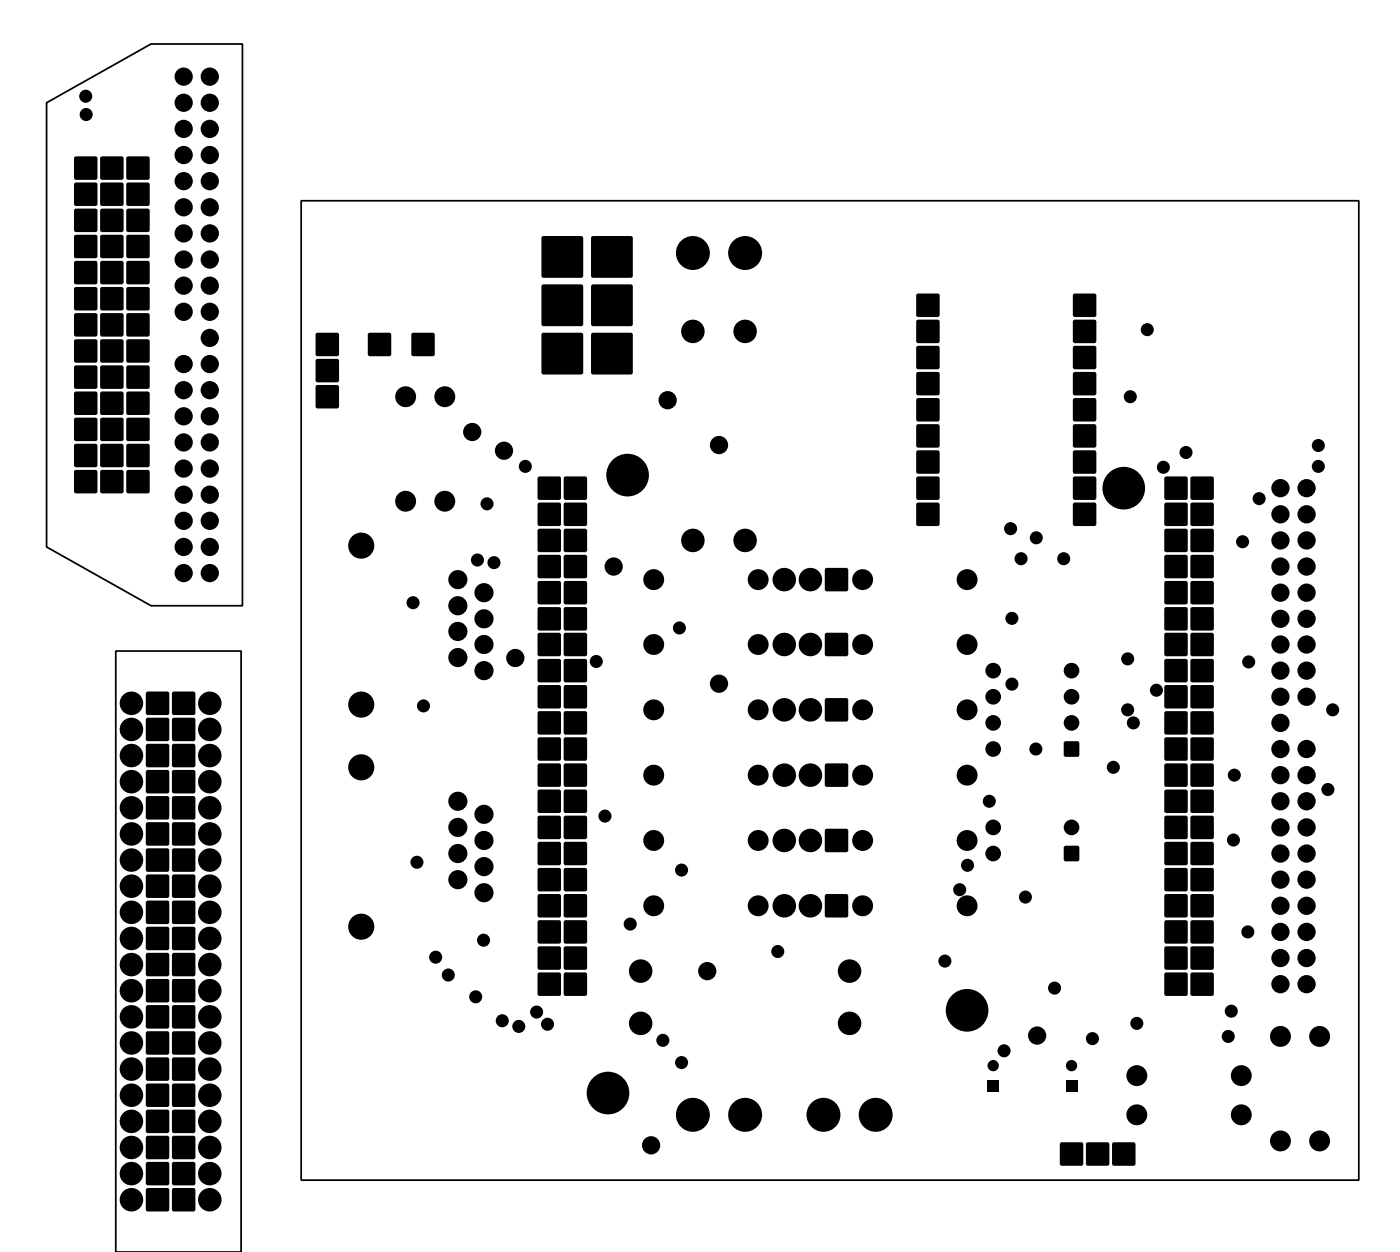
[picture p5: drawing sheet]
<svg xmlns="http://www.w3.org/2000/svg" width="136mm" height="122mm" viewBox="0 0 136 122" stroke-linecap="round" stroke-linejoin="round" font-family="sans-serif">
<g fill="#000">
<path d="M7.2 15.2h2.2v2.2h-2.2z" fill-rule="evenodd"/>
<path d="M7.2 17.8h2.2v2.2h-2.2z" fill-rule="evenodd"/>
<path d="M9.8 15.2h2.2v2.2h-2.2z" fill-rule="evenodd"/>
<path d="M9.8 17.8h2.2v2.2h-2.2z" fill-rule="evenodd"/>
<path d="M12.3 15.2h2.2v2.2h-2.2z" fill-rule="evenodd"/>
<path d="M12.3 17.8h2.2v2.2h-2.2z" fill-rule="evenodd"/>
<path d="M7.2 20.3h2.2v2.2h-2.2z" fill-rule="evenodd"/>
<path d="M7.2 22.9h2.2v2.2h-2.2z" fill-rule="evenodd"/>
<path d="M7.2 25.4h2.2v2.2h-2.2z" fill-rule="evenodd"/>
<path d="M7.2 27.9h2.2v2.2h-2.2z" fill-rule="evenodd"/>
<path d="M7.2 30.5h2.2v2.2h-2.2z" fill-rule="evenodd"/>
<path d="M7.2 33h2.2v2.2h-2.2z" fill-rule="evenodd"/>
<path d="M7.2 35.6h2.2v2.2h-2.2z" fill-rule="evenodd"/>
<path d="M7.2 38.1h2.2v2.2h-2.2z" fill-rule="evenodd"/>
<path d="M9.8 20.3h2.2v2.2h-2.2z" fill-rule="evenodd"/>
<path d="M9.8 22.9h2.2v2.2h-2.2z" fill-rule="evenodd"/>
<path d="M9.8 25.4h2.2v2.2h-2.2z" fill-rule="evenodd"/>
<path d="M9.8 27.9h2.2v2.2h-2.2z" fill-rule="evenodd"/>
<path d="M9.8 30.5h2.2v2.2h-2.2z" fill-rule="evenodd"/>
<path d="M9.8 33h2.2v2.2h-2.2z" fill-rule="evenodd"/>
<path d="M9.8 35.6h2.2v2.2h-2.2z" fill-rule="evenodd"/>
<path d="M9.8 38.1h2.2v2.2h-2.2z" fill-rule="evenodd"/>
<path d="M12.3 20.3h2.2v2.2h-2.2z" fill-rule="evenodd"/>
<path d="M12.3 22.9h2.2v2.2h-2.2z" fill-rule="evenodd"/>
<path d="M12.3 25.4h2.2v2.2h-2.2z" fill-rule="evenodd"/>
<path d="M12.3 27.9h2.2v2.2h-2.2z" fill-rule="evenodd"/>
<path d="M12.3 30.5h2.2v2.2h-2.2z" fill-rule="evenodd"/>
<path d="M12.3 33h2.2v2.2h-2.2z" fill-rule="evenodd"/>
<path d="M12.3 35.6h2.2v2.2h-2.2z" fill-rule="evenodd"/>
<path d="M12.3 38.1h2.2v2.2h-2.2z" fill-rule="evenodd"/>
<path d="M30.7 37.5h2.2v2.2h-2.2z" fill-rule="evenodd"/>
<path d="M30.7 34.9h2.2v2.2h-2.2z" fill-rule="evenodd"/>
<path d="M30.7 32.4h2.2v2.2h-2.2z" fill-rule="evenodd"/>
<path d="M35.8 32.4h2.2v2.2h-2.2z" fill-rule="evenodd"/>
<path d="M40 32.4h2.2v2.2h-2.2z" fill-rule="evenodd"/>
<path d="M52.7 27.7h4v4h-4z" fill-rule="evenodd"/>
<path d="M52.7 32.4h4v4h-4z" fill-rule="evenodd"/>
<path d="M52.7 23h4v4h-4z" fill-rule="evenodd"/>
<path d="M57.5 27.7h4v4h-4z" fill-rule="evenodd"/>
<path d="M57.5 32.4h4v4h-4z" fill-rule="evenodd"/>
<path d="M57.5 23h4v4h-4z" fill-rule="evenodd"/>
<path d="M89.2 36.2h2.2v2.2h-2.2z" fill-rule="evenodd"/>
<path d="M89.2 33.7h2.2v2.2h-2.2z" fill-rule="evenodd"/>
<path d="M89.2 31.1h2.2v2.2h-2.2z" fill-rule="evenodd"/>
<path d="M89.2 28.6h2.2v2.2h-2.2z" fill-rule="evenodd"/>
<path d="M104.4 36.2h2.2v2.2h-2.2z" fill-rule="evenodd"/>
<path d="M104.4 33.7h2.2v2.2h-2.2z" fill-rule="evenodd"/>
<path d="M104.4 31.1h2.2v2.2h-2.2z" fill-rule="evenodd"/>
<path d="M104.4 28.6h2.2v2.2h-2.2z" fill-rule="evenodd"/>
<path d="M7.2 40.6h2.2v2.2h-2.2z" fill-rule="evenodd"/>
<path d="M7.2 43.2h2.2v2.2h-2.2z" fill-rule="evenodd"/>
<path d="M7.2 45.7h2.2v2.2h-2.2z" fill-rule="evenodd"/>
<path d="M9.8 40.6h2.2v2.2h-2.2z" fill-rule="evenodd"/>
<path d="M9.8 43.2h2.2v2.2h-2.2z" fill-rule="evenodd"/>
<path d="M9.8 45.7h2.2v2.2h-2.2z" fill-rule="evenodd"/>
<path d="M12.3 40.6h2.2v2.2h-2.2z" fill-rule="evenodd"/>
<path d="M12.3 43.2h2.2v2.2h-2.2z" fill-rule="evenodd"/>
<path d="M12.3 45.7h2.2v2.2h-2.2z" fill-rule="evenodd"/>
<path d="M52.3 56.5h2.2v2.2h-2.2z" fill-rule="evenodd"/>
<path d="M52.3 54h2.2v2.2h-2.2z" fill-rule="evenodd"/>
<path d="M52.3 51.4h2.2v2.2h-2.2z" fill-rule="evenodd"/>
<path d="M52.3 48.9h2.2v2.2h-2.2z" fill-rule="evenodd"/>
<path d="M52.3 46.4h2.2v2.2h-2.2z" fill-rule="evenodd"/>
<path d="M54.9 46.4h2.2v2.2h-2.2z" fill-rule="evenodd"/>
<path d="M54.9 48.9h2.2v2.2h-2.2z" fill-rule="evenodd"/>
<path d="M54.9 51.4h2.2v2.2h-2.2z" fill-rule="evenodd"/>
<path d="M54.9 54h2.2v2.2h-2.2z" fill-rule="evenodd"/>
<path d="M54.9 56.5h2.2v2.2h-2.2z" fill-rule="evenodd"/>
<path d="M80.3 55.2h2.2v2.2h-2.2z" fill-rule="evenodd"/>
<path d="M89.2 48.9h2.2v2.2h-2.2z" fill-rule="evenodd"/>
<path d="M89.2 46.4h2.2v2.2h-2.2z" fill-rule="evenodd"/>
<path d="M89.2 43.8h2.2v2.2h-2.2z" fill-rule="evenodd"/>
<path d="M89.2 41.3h2.2v2.2h-2.2z" fill-rule="evenodd"/>
<path d="M89.2 38.7h2.2v2.2h-2.2z" fill-rule="evenodd"/>
<path d="M104.4 48.9h2.2v2.2h-2.2z" fill-rule="evenodd"/>
<path d="M104.4 46.4h2.2v2.2h-2.2z" fill-rule="evenodd"/>
<path d="M104.4 43.8h2.2v2.2h-2.2z" fill-rule="evenodd"/>
<path d="M104.4 41.3h2.2v2.2h-2.2z" fill-rule="evenodd"/>
<path d="M104.4 38.7h2.2v2.2h-2.2z" fill-rule="evenodd"/>
<path d="M113.3 56.5h2.2v2.2h-2.2z" fill-rule="evenodd"/>
<path d="M113.3 54h2.2v2.2h-2.2z" fill-rule="evenodd"/>
<path d="M113.3 51.4h2.2v2.2h-2.2z" fill-rule="evenodd"/>
<path d="M113.3 48.9h2.2v2.2h-2.2z" fill-rule="evenodd"/>
<path d="M113.3 46.4h2.2v2.2h-2.2z" fill-rule="evenodd"/>
<path d="M115.8 46.4h2.2v2.2h-2.2z" fill-rule="evenodd"/>
<path d="M115.8 48.9h2.2v2.2h-2.2z" fill-rule="evenodd"/>
<path d="M115.8 51.4h2.2v2.2h-2.2z" fill-rule="evenodd"/>
<path d="M115.8 54h2.2v2.2h-2.2z" fill-rule="evenodd"/>
<path d="M115.8 56.5h2.2v2.2h-2.2z" fill-rule="evenodd"/>
<path d="M14.2 77.4h2.2v2.2h-2.2z" fill-rule="evenodd"/>
<path d="M14.2 74.9h2.2v2.2h-2.2z" fill-rule="evenodd"/>
<path d="M14.2 72.3h2.2v2.2h-2.2z" fill-rule="evenodd"/>
<path d="M14.2 69.8h2.2v2.2h-2.2z" fill-rule="evenodd"/>
<path d="M14.2 67.3h2.2v2.2h-2.2z" fill-rule="evenodd"/>
<path d="M16.8 67.3h2.2v2.2h-2.2z" fill-rule="evenodd"/>
<path d="M16.8 69.8h2.2v2.2h-2.2z" fill-rule="evenodd"/>
<path d="M16.8 72.3h2.2v2.2h-2.2z" fill-rule="evenodd"/>
<path d="M16.8 74.9h2.2v2.2h-2.2z" fill-rule="evenodd"/>
<path d="M16.8 77.4h2.2v2.2h-2.2z" fill-rule="evenodd"/>
<path d="M52.3 76.8h2.2v2.2h-2.2z" fill-rule="evenodd"/>
<path d="M52.3 74.3h2.2v2.2h-2.2z" fill-rule="evenodd"/>
<path d="M52.3 71.7h2.2v2.2h-2.2z" fill-rule="evenodd"/>
<path d="M52.3 69.2h2.2v2.2h-2.2z" fill-rule="evenodd"/>
<path d="M52.3 66.6h2.2v2.2h-2.2z" fill-rule="evenodd"/>
<path d="M52.3 64.1h2.2v2.2h-2.2z" fill-rule="evenodd"/>
<path d="M52.3 61.6h2.2v2.2h-2.2z" fill-rule="evenodd"/>
<path d="M52.3 59.1h2.2v2.2h-2.2z" fill-rule="evenodd"/>
<path d="M54.9 59.1h2.2v2.2h-2.2z" fill-rule="evenodd"/>
<path d="M54.9 61.6h2.2v2.2h-2.2z" fill-rule="evenodd"/>
<path d="M54.9 64.1h2.2v2.2h-2.2z" fill-rule="evenodd"/>
<path d="M54.9 66.6h2.2v2.2h-2.2z" fill-rule="evenodd"/>
<path d="M54.9 69.2h2.2v2.2h-2.2z" fill-rule="evenodd"/>
<path d="M54.9 71.7h2.2v2.2h-2.2z" fill-rule="evenodd"/>
<path d="M54.9 74.3h2.2v2.2h-2.2z" fill-rule="evenodd"/>
<path d="M54.9 76.8h2.2v2.2h-2.2z" fill-rule="evenodd"/>
<path d="M80.3 74.3h2.2v2.2h-2.2z" fill-rule="evenodd"/>
<path d="M80.3 67.9h2.2v2.2h-2.2z" fill-rule="evenodd"/>
<path d="M80.3 61.6h2.2v2.2h-2.2z" fill-rule="evenodd"/>
<path d="M103.5 72.1h1.4v1.4h-1.4z" fill-rule="evenodd"/>
<path d="M113.3 76.8h2.2v2.2h-2.2z" fill-rule="evenodd"/>
<path d="M113.3 74.3h2.2v2.2h-2.2z" fill-rule="evenodd"/>
<path d="M113.3 71.7h2.2v2.2h-2.2z" fill-rule="evenodd"/>
<path d="M113.3 69.2h2.2v2.2h-2.2z" fill-rule="evenodd"/>
<path d="M113.3 66.6h2.2v2.2h-2.2z" fill-rule="evenodd"/>
<path d="M113.3 64.1h2.2v2.2h-2.2z" fill-rule="evenodd"/>
<path d="M113.3 61.6h2.2v2.2h-2.2z" fill-rule="evenodd"/>
<path d="M113.3 59.1h2.2v2.2h-2.2z" fill-rule="evenodd"/>
<path d="M115.8 59.1h2.2v2.2h-2.2z" fill-rule="evenodd"/>
<path d="M115.8 61.6h2.2v2.2h-2.2z" fill-rule="evenodd"/>
<path d="M115.8 64.1h2.2v2.2h-2.2z" fill-rule="evenodd"/>
<path d="M115.8 66.6h2.2v2.2h-2.2z" fill-rule="evenodd"/>
<path d="M115.8 69.2h2.2v2.2h-2.2z" fill-rule="evenodd"/>
<path d="M115.8 71.7h2.2v2.2h-2.2z" fill-rule="evenodd"/>
<path d="M115.8 74.3h2.2v2.2h-2.2z" fill-rule="evenodd"/>
<path d="M115.8 76.8h2.2v2.2h-2.2z" fill-rule="evenodd"/>
<path d="M14.2 97.7h2.2v2.2h-2.2z" fill-rule="evenodd"/>
<path d="M14.2 95.2h2.2v2.2h-2.2z" fill-rule="evenodd"/>
<path d="M14.2 92.7h2.2v2.2h-2.2z" fill-rule="evenodd"/>
<path d="M14.2 90.1h2.2v2.2h-2.2z" fill-rule="evenodd"/>
<path d="M14.2 87.6h2.2v2.2h-2.2z" fill-rule="evenodd"/>
<path d="M14.2 85h2.2v2.2h-2.2z" fill-rule="evenodd"/>
<path d="M14.2 82.5h2.2v2.2h-2.2z" fill-rule="evenodd"/>
<path d="M14.2 80h2.2v2.2h-2.2z" fill-rule="evenodd"/>
<path d="M16.8 80h2.2v2.2h-2.2z" fill-rule="evenodd"/>
<path d="M16.8 82.5h2.2v2.2h-2.2z" fill-rule="evenodd"/>
<path d="M16.8 85h2.2v2.2h-2.2z" fill-rule="evenodd"/>
<path d="M16.8 87.6h2.2v2.2h-2.2z" fill-rule="evenodd"/>
<path d="M16.8 90.1h2.2v2.2h-2.2z" fill-rule="evenodd"/>
<path d="M16.8 92.7h2.2v2.2h-2.2z" fill-rule="evenodd"/>
<path d="M16.8 95.2h2.2v2.2h-2.2z" fill-rule="evenodd"/>
<path d="M16.8 97.7h2.2v2.2h-2.2z" fill-rule="evenodd"/>
<path d="M52.3 94.6h2.2v2.2h-2.2z" fill-rule="evenodd"/>
<path d="M52.3 92h2.2v2.2h-2.2z" fill-rule="evenodd"/>
<path d="M52.3 89.5h2.2v2.2h-2.2z" fill-rule="evenodd"/>
<path d="M52.3 87h2.2v2.2h-2.2z" fill-rule="evenodd"/>
<path d="M52.3 84.4h2.2v2.2h-2.2z" fill-rule="evenodd"/>
<path d="M52.3 81.9h2.2v2.2h-2.2z" fill-rule="evenodd"/>
<path d="M52.3 79.3h2.2v2.2h-2.2z" fill-rule="evenodd"/>
<path d="M54.9 79.3h2.2v2.2h-2.2z" fill-rule="evenodd"/>
<path d="M54.9 81.9h2.2v2.2h-2.2z" fill-rule="evenodd"/>
<path d="M54.9 84.4h2.2v2.2h-2.2z" fill-rule="evenodd"/>
<path d="M54.9 87h2.2v2.2h-2.2z" fill-rule="evenodd"/>
<path d="M54.9 89.5h2.2v2.2h-2.2z" fill-rule="evenodd"/>
<path d="M54.9 92h2.2v2.2h-2.2z" fill-rule="evenodd"/>
<path d="M54.9 94.6h2.2v2.2h-2.2z" fill-rule="evenodd"/>
<path d="M80.3 87h2.2v2.2h-2.2z" fill-rule="evenodd"/>
<path d="M80.3 80.6h2.2v2.2h-2.2z" fill-rule="evenodd"/>
<path d="M103.5 82.3h1.4v1.4h-1.4z" fill-rule="evenodd"/>
<path d="M113.3 94.6h2.2v2.2h-2.2z" fill-rule="evenodd"/>
<path d="M113.3 92h2.2v2.2h-2.2z" fill-rule="evenodd"/>
<path d="M113.3 89.5h2.2v2.2h-2.2z" fill-rule="evenodd"/>
<path d="M113.3 87h2.2v2.2h-2.2z" fill-rule="evenodd"/>
<path d="M113.3 84.4h2.2v2.2h-2.2z" fill-rule="evenodd"/>
<path d="M113.3 81.9h2.2v2.2h-2.2z" fill-rule="evenodd"/>
<path d="M113.3 79.3h2.2v2.2h-2.2z" fill-rule="evenodd"/>
<path d="M115.8 79.3h2.2v2.2h-2.2z" fill-rule="evenodd"/>
<path d="M115.8 81.9h2.2v2.2h-2.2z" fill-rule="evenodd"/>
<path d="M115.8 84.4h2.2v2.2h-2.2z" fill-rule="evenodd"/>
<path d="M115.8 87h2.2v2.2h-2.2z" fill-rule="evenodd"/>
<path d="M115.8 89.5h2.2v2.2h-2.2z" fill-rule="evenodd"/>
<path d="M115.8 92h2.2v2.2h-2.2z" fill-rule="evenodd"/>
<path d="M115.8 94.6h2.2v2.2h-2.2z" fill-rule="evenodd"/>
<path d="M14.2 115.5h2.2v2.2h-2.2z" fill-rule="evenodd"/>
<path d="M14.2 113h2.2v2.2h-2.2z" fill-rule="evenodd"/>
<path d="M14.2 110.4h2.2v2.2h-2.2z" fill-rule="evenodd"/>
<path d="M14.2 107.9h2.2v2.2h-2.2z" fill-rule="evenodd"/>
<path d="M14.2 105.4h2.2v2.2h-2.2z" fill-rule="evenodd"/>
<path d="M14.2 102.8h2.2v2.2h-2.2z" fill-rule="evenodd"/>
<path d="M14.2 100.3h2.2v2.2h-2.2z" fill-rule="evenodd"/>
<path d="M16.8 100.3h2.2v2.2h-2.2z" fill-rule="evenodd"/>
<path d="M16.8 102.8h2.2v2.2h-2.2z" fill-rule="evenodd"/>
<path d="M16.8 105.4h2.2v2.2h-2.2z" fill-rule="evenodd"/>
<path d="M16.8 107.9h2.2v2.2h-2.2z" fill-rule="evenodd"/>
<path d="M16.8 110.4h2.2v2.2h-2.2z" fill-rule="evenodd"/>
<path d="M16.8 113h2.2v2.2h-2.2z" fill-rule="evenodd"/>
<path d="M16.8 115.5h2.2v2.2h-2.2z" fill-rule="evenodd"/>
<path d="M96.1 105h1.1v1.1h-1.1z" fill-rule="evenodd"/>
<path d="M103.7 105h1.1v1.1h-1.1z" fill-rule="evenodd"/>
<path d="M103.1 111.1h2.2v2.2h-2.2z" fill-rule="evenodd"/>
<path d="M105.7 111.1h2.2v2.2h-2.2z" fill-rule="evenodd"/>
<path d="M108.2 111.1h2.2v2.2h-2.2z" fill-rule="evenodd"/>
<circle cx="8.3" cy="9.4" r=".64"/>
<circle cx="8.4" cy="11.1" r=".64"/>
<circle cx="17.9" cy="17.6" r=".89"/>
<circle cx="17.9" cy="15.1" r=".89"/>
<circle cx="17.9" cy="12.5" r=".89"/>
<circle cx="17.9" cy="10" r=".89"/>
<circle cx="17.9" cy="7.5" r=".89"/>
<circle cx="20.4" cy="17.6" r=".89"/>
<circle cx="20.4" cy="15.1" r=".89"/>
<circle cx="20.4" cy="12.5" r=".89"/>
<circle cx="20.4" cy="7.5" r=".89"/>
<circle cx="20.4" cy="10" r=".89"/>
<circle cx="17.9" cy="20.2" r=".89"/>
<circle cx="17.9" cy="30.3" r=".89"/>
<circle cx="17.9" cy="35.4" r=".89"/>
<circle cx="17.9" cy="22.7" r=".89"/>
<circle cx="17.9" cy="27.8" r=".89"/>
<circle cx="17.9" cy="25.2" r=".89"/>
<circle cx="17.9" cy="37.9" r=".89"/>
<circle cx="20.4" cy="20.2" r=".89"/>
<circle cx="20.4" cy="30.3" r=".89"/>
<circle cx="20.4" cy="22.7" r=".89"/>
<circle cx="20.4" cy="35.4" r=".89"/>
<circle cx="20.4" cy="27.8" r=".89"/>
<circle cx="20.4" cy="37.9" r=".89"/>
<circle cx="20.4" cy="32.9" r=".89"/>
<circle cx="20.4" cy="25.2" r=".89"/>
<circle cx="39.5" cy="38.6" r="1.02"/>
<circle cx="43.3" cy="38.6" r="1.02"/>
<circle cx="64.9" cy="38.9" r=".89"/>
<circle cx="67.4" cy="24.6" r="1.65"/>
<circle cx="67.4" cy="32.2" r="1.14"/>
<circle cx="72.5" cy="24.6" r="1.65"/>
<circle cx="72.5" cy="32.2" r="1.14"/>
<circle cx="109.9" cy="38.6" r=".64"/>
<circle cx="111.6" cy="32" r=".64"/>
<circle cx="17.9" cy="45.6" r=".89"/>
<circle cx="17.9" cy="55.7" r=".89"/>
<circle cx="17.9" cy="53.2" r=".89"/>
<circle cx="17.9" cy="50.6" r=".89"/>
<circle cx="17.9" cy="48.1" r=".89"/>
<circle cx="17.9" cy="43" r=".89"/>
<circle cx="17.9" cy="40.5" r=".89"/>
<circle cx="20.4" cy="55.7" r=".89"/>
<circle cx="20.4" cy="53.2" r=".89"/>
<circle cx="20.4" cy="48.1" r=".89"/>
<circle cx="20.4" cy="50.6" r=".89"/>
<circle cx="20.4" cy="45.6" r=".89"/>
<circle cx="20.4" cy="43" r=".89"/>
<circle cx="20.4" cy="40.5" r=".89"/>
<circle cx="35.1" cy="53" r="1.27"/>
<circle cx="39.5" cy="48.7" r="1.02"/>
<circle cx="40.2" cy="58.6" r=".64"/>
<circle cx="43.3" cy="48.7" r="1.02"/>
<circle cx="44.5" cy="56.3" r=".93"/>
<circle cx="44.5" cy="58.9" r=".93"/>
<circle cx="45.9" cy="42" r=".89"/>
<circle cx="46.4" cy="54.4" r=".64"/>
<circle cx="47.1" cy="57.6" r=".93"/>
<circle cx="47.4" cy="49" r=".64"/>
<circle cx="48" cy="54.7" r=".64"/>
<circle cx="49" cy="43.8" r=".89"/>
<circle cx="51.1" cy="45.3" r=".64"/>
<circle cx="59.7" cy="55.1" r=".89"/>
<circle cx="61" cy="46.2" r="2.07"/>
<circle cx="63.6" cy="56.3" r="1.02"/>
<circle cx="67.4" cy="52.5" r="1.14"/>
<circle cx="69.9" cy="43.3" r=".89"/>
<circle cx="72.5" cy="52.5" r="1.14"/>
<circle cx="73.7" cy="56.3" r="1.02"/>
<circle cx="76.3" cy="56.3" r="1.14"/>
<circle cx="78.8" cy="56.3" r="1.14"/>
<circle cx="83.9" cy="56.3" r="1.02"/>
<circle cx="94.1" cy="56.3" r="1.02"/>
<circle cx="98.3" cy="51.4" r=".64"/>
<circle cx="99.3" cy="54.3" r=".64"/>
<circle cx="100.8" cy="52.3" r=".64"/>
<circle cx="103.5" cy="54.3" r=".64"/>
<circle cx="109.3" cy="47.5" r="2.07"/>
<circle cx="113.2" cy="45.4" r=".64"/>
<circle cx="115.4" cy="44" r=".64"/>
<circle cx="120.9" cy="52.7" r=".64"/>
<circle cx="122.5" cy="48.5" r=".64"/>
<circle cx="124.5" cy="50" r=".89"/>
<circle cx="124.5" cy="52.5" r=".89"/>
<circle cx="124.5" cy="47.5" r=".89"/>
<circle cx="124.5" cy="57.6" r=".89"/>
<circle cx="124.5" cy="55.1" r=".89"/>
<circle cx="127.1" cy="50" r=".89"/>
<circle cx="127.1" cy="57.6" r=".89"/>
<circle cx="127.1" cy="47.5" r=".89"/>
<circle cx="127.1" cy="52.5" r=".89"/>
<circle cx="127.1" cy="55.1" r=".89"/>
<circle cx="128.2" cy="43.3" r=".64"/>
<circle cx="128.2" cy="45.3" r=".64"/>
<circle cx="12.8" cy="70.9" r="1.14"/>
<circle cx="12.8" cy="73.4" r="1.14"/>
<circle cx="12.8" cy="78.5" r="1.14"/>
<circle cx="12.8" cy="76" r="1.14"/>
<circle cx="12.8" cy="68.4" r="1.14"/>
<circle cx="20.4" cy="70.9" r="1.14"/>
<circle cx="20.4" cy="68.4" r="1.14"/>
<circle cx="20.4" cy="78.5" r="1.14"/>
<circle cx="20.4" cy="73.4" r="1.14"/>
<circle cx="20.4" cy="76" r="1.14"/>
<circle cx="35.1" cy="68.5" r="1.27"/>
<circle cx="35.1" cy="74.6" r="1.27"/>
<circle cx="41.2" cy="68.6" r=".64"/>
<circle cx="44.5" cy="61.4" r=".93"/>
<circle cx="44.5" cy="77.9" r=".93"/>
<circle cx="44.5" cy="63.9" r=".93"/>
<circle cx="47.1" cy="79.2" r=".93"/>
<circle cx="47.1" cy="65.2" r=".93"/>
<circle cx="47.1" cy="60.2" r=".93"/>
<circle cx="47.1" cy="62.7" r=".93"/>
<circle cx="50.1" cy="64" r=".89"/>
<circle cx="58" cy="64.3" r=".64"/>
<circle cx="58.8" cy="79.3" r=".64"/>
<circle cx="63.6" cy="75.4" r="1.02"/>
<circle cx="63.6" cy="69" r="1.02"/>
<circle cx="63.6" cy="62.7" r="1.02"/>
<circle cx="66.1" cy="61" r=".64"/>
<circle cx="69.9" cy="66.5" r=".89"/>
<circle cx="73.7" cy="69" r="1.02"/>
<circle cx="73.7" cy="62.7" r="1.02"/>
<circle cx="73.7" cy="75.4" r="1.02"/>
<circle cx="76.3" cy="69" r="1.14"/>
<circle cx="76.3" cy="62.7" r="1.14"/>
<circle cx="76.3" cy="75.4" r="1.14"/>
<circle cx="78.8" cy="62.7" r="1.14"/>
<circle cx="78.8" cy="69" r="1.14"/>
<circle cx="78.8" cy="75.4" r="1.14"/>
<circle cx="83.9" cy="69" r="1.02"/>
<circle cx="83.9" cy="75.4" r="1.02"/>
<circle cx="83.9" cy="62.7" r="1.02"/>
<circle cx="94.1" cy="75.4" r="1.02"/>
<circle cx="94.1" cy="69" r="1.02"/>
<circle cx="94.1" cy="62.7" r="1.02"/>
<circle cx="96.2" cy="77.9" r=".64"/>
<circle cx="96.6" cy="65.2" r=".76"/>
<circle cx="96.6" cy="70.3" r=".76"/>
<circle cx="96.6" cy="72.8" r=".76"/>
<circle cx="96.6" cy="67.7" r=".76"/>
<circle cx="98.4" cy="66.5" r=".64"/>
<circle cx="98.4" cy="60.1" r=".64"/>
<circle cx="100.8" cy="72.8" r=".64"/>
<circle cx="104.2" cy="70.3" r=".76"/>
<circle cx="104.2" cy="67.7" r=".76"/>
<circle cx="104.2" cy="65.2" r=".76"/>
<circle cx="108.3" cy="74.6" r=".64"/>
<circle cx="109.7" cy="69" r=".64"/>
<circle cx="109.7" cy="64.1" r=".64"/>
<circle cx="110.2" cy="70.3" r=".64"/>
<circle cx="112.5" cy="67.1" r=".64"/>
<circle cx="120.1" cy="75.4" r=".64"/>
<circle cx="121.5" cy="64.3" r=".64"/>
<circle cx="124.5" cy="77.9" r=".89"/>
<circle cx="124.5" cy="62.7" r=".89"/>
<circle cx="124.5" cy="60.2" r=".89"/>
<circle cx="124.5" cy="72.8" r=".89"/>
<circle cx="124.5" cy="65.2" r=".89"/>
<circle cx="124.5" cy="67.7" r=".89"/>
<circle cx="124.5" cy="75.4" r=".89"/>
<circle cx="124.5" cy="70.3" r=".89"/>
<circle cx="127.1" cy="62.7" r=".89"/>
<circle cx="127.1" cy="65.2" r=".89"/>
<circle cx="127.1" cy="67.7" r=".89"/>
<circle cx="127.1" cy="75.4" r=".89"/>
<circle cx="127.1" cy="77.9" r=".89"/>
<circle cx="127.1" cy="60.2" r=".89"/>
<circle cx="127.1" cy="72.8" r=".89"/>
<circle cx="129.2" cy="76.8" r=".64"/>
<circle cx="129.6" cy="69" r=".64"/>
<circle cx="12.8" cy="86.1" r="1.14"/>
<circle cx="12.8" cy="83.6" r="1.14"/>
<circle cx="12.8" cy="81.1" r="1.14"/>
<circle cx="12.8" cy="88.7" r="1.14"/>
<circle cx="12.8" cy="91.2" r="1.14"/>
<circle cx="12.8" cy="96.3" r="1.14"/>
<circle cx="12.8" cy="98.8" r="1.14"/>
<circle cx="12.8" cy="93.8" r="1.14"/>
<circle cx="20.4" cy="86.1" r="1.14"/>
<circle cx="20.4" cy="83.6" r="1.14"/>
<circle cx="20.4" cy="81.1" r="1.14"/>
<circle cx="20.4" cy="88.7" r="1.14"/>
<circle cx="20.4" cy="96.3" r="1.14"/>
<circle cx="20.4" cy="98.8" r="1.14"/>
<circle cx="20.4" cy="91.2" r="1.14"/>
<circle cx="20.4" cy="93.8" r="1.14"/>
<circle cx="35.1" cy="90.1" r="1.27"/>
<circle cx="40.6" cy="83.8" r=".64"/>
<circle cx="42.4" cy="93" r=".64"/>
<circle cx="43.6" cy="94.8" r=".64"/>
<circle cx="44.5" cy="83" r=".93"/>
<circle cx="44.5" cy="80.4" r=".93"/>
<circle cx="44.5" cy="85.5" r=".93"/>
<circle cx="46.3" cy="96.9" r=".64"/>
<circle cx="47" cy="91.4" r=".64"/>
<circle cx="47.1" cy="81.7" r=".93"/>
<circle cx="47.1" cy="84.2" r=".93"/>
<circle cx="47.1" cy="86.8" r=".93"/>
<circle cx="48.9" cy="99.2" r=".64"/>
<circle cx="50.5" cy="99.8" r=".64"/>
<circle cx="52.2" cy="98.4" r=".64"/>
<circle cx="53.3" cy="99.6" r=".64"/>
<circle cx="61.3" cy="89.8" r=".64"/>
<circle cx="62.3" cy="99.5" r="1.14"/>
<circle cx="62.3" cy="94.4" r="1.14"/>
<circle cx="63.6" cy="88.1" r="1.02"/>
<circle cx="63.6" cy="81.7" r="1.02"/>
<circle cx="66.3" cy="84.6" r=".64"/>
<circle cx="68.8" cy="94.4" r=".89"/>
<circle cx="73.7" cy="88.1" r="1.02"/>
<circle cx="73.7" cy="81.7" r="1.02"/>
<circle cx="75.6" cy="92.5" r=".64"/>
<circle cx="76.3" cy="81.7" r="1.14"/>
<circle cx="76.3" cy="88.1" r="1.14"/>
<circle cx="78.8" cy="81.7" r="1.14"/>
<circle cx="78.8" cy="88.1" r="1.14"/>
<circle cx="82.6" cy="94.4" r="1.14"/>
<circle cx="82.6" cy="99.5" r="1.14"/>
<circle cx="83.9" cy="81.7" r="1.02"/>
<circle cx="83.9" cy="88.1" r="1.02"/>
<circle cx="91.9" cy="93.4" r=".64"/>
<circle cx="93.3" cy="86.5" r=".64"/>
<circle cx="94.1" cy="98.2" r="2.07"/>
<circle cx="94.1" cy="88.1" r="1.02"/>
<circle cx="94.1" cy="81.7" r="1.02"/>
<circle cx="94.1" cy="84.1" r=".64"/>
<circle cx="96.6" cy="83" r=".76"/>
<circle cx="96.6" cy="80.4" r=".76"/>
<circle cx="99.7" cy="87.2" r=".64"/>
<circle cx="102.6" cy="96.1" r=".64"/>
<circle cx="104.2" cy="80.4" r=".76"/>
<circle cx="110.6" cy="99.5" r=".64"/>
<circle cx="119.8" cy="98.3" r=".64"/>
<circle cx="120" cy="81.7" r=".64"/>
<circle cx="121.4" cy="90.6" r=".64"/>
<circle cx="124.5" cy="83" r=".89"/>
<circle cx="124.5" cy="80.4" r=".89"/>
<circle cx="124.5" cy="85.5" r=".89"/>
<circle cx="124.5" cy="90.6" r=".89"/>
<circle cx="124.5" cy="88.1" r=".89"/>
<circle cx="124.5" cy="93.1" r=".89"/>
<circle cx="124.5" cy="95.7" r=".89"/>
<circle cx="127.1" cy="85.5" r=".89"/>
<circle cx="127.1" cy="83" r=".89"/>
<circle cx="127.1" cy="80.4" r=".89"/>
<circle cx="127.1" cy="88.1" r=".89"/>
<circle cx="127.1" cy="93.1" r=".89"/>
<circle cx="127.1" cy="95.7" r=".89"/>
<circle cx="127.1" cy="90.6" r=".89"/>
<circle cx="12.8" cy="111.5" r="1.14"/>
<circle cx="12.8" cy="114.1" r="1.14"/>
<circle cx="12.8" cy="101.4" r="1.14"/>
<circle cx="12.8" cy="103.9" r="1.14"/>
<circle cx="12.8" cy="109" r="1.14"/>
<circle cx="12.8" cy="116.6" r="1.14"/>
<circle cx="12.8" cy="106.5" r="1.14"/>
<circle cx="20.4" cy="109" r="1.14"/>
<circle cx="20.4" cy="101.4" r="1.14"/>
<circle cx="20.4" cy="103.9" r="1.14"/>
<circle cx="20.4" cy="111.5" r="1.14"/>
<circle cx="20.4" cy="106.5" r="1.14"/>
<circle cx="20.4" cy="114.1" r="1.14"/>
<circle cx="20.4" cy="116.6" r="1.14"/>
<circle cx="59.1" cy="106.3" r="2.07"/>
<circle cx="63.3" cy="111.3" r=".89"/>
<circle cx="64.5" cy="101.1" r=".64"/>
<circle cx="66.3" cy="103.3" r=".64"/>
<circle cx="67.4" cy="108.4" r="1.65"/>
<circle cx="72.5" cy="108.4" r="1.65"/>
<circle cx="80.1" cy="108.4" r="1.65"/>
<circle cx="85.2" cy="108.4" r="1.65"/>
<circle cx="96.6" cy="103.6" r=".55"/>
<circle cx="97.7" cy="102.2" r=".64"/>
<circle cx="100.9" cy="100.7" r=".89"/>
<circle cx="104.2" cy="103.6" r=".55"/>
<circle cx="106.3" cy="101" r=".64"/>
<circle cx="110.6" cy="104.6" r="1.02"/>
<circle cx="110.6" cy="108.4" r="1.02"/>
<circle cx="119.5" cy="100.8" r=".64"/>
<circle cx="120.7" cy="104.6" r="1.02"/>
<circle cx="120.7" cy="108.4" r="1.02"/>
<circle cx="124.5" cy="100.8" r="1.02"/>
<circle cx="124.5" cy="110.9" r="1.02"/>
<circle cx="128.4" cy="100.8" r="1.02"/>
<circle cx="128.4" cy="110.9" r="1.02"/>
</g>
<path d="M4.5 10l10.2-5.7h8.9v54.6h-8.9l-10.2-5.7zM29.3 19.5h102.9v95.2h-102.9zM11.3 63.3h12.2v58.4h-12.2z" fill="none" stroke="#000" stroke-width=".17"/>
</svg>
